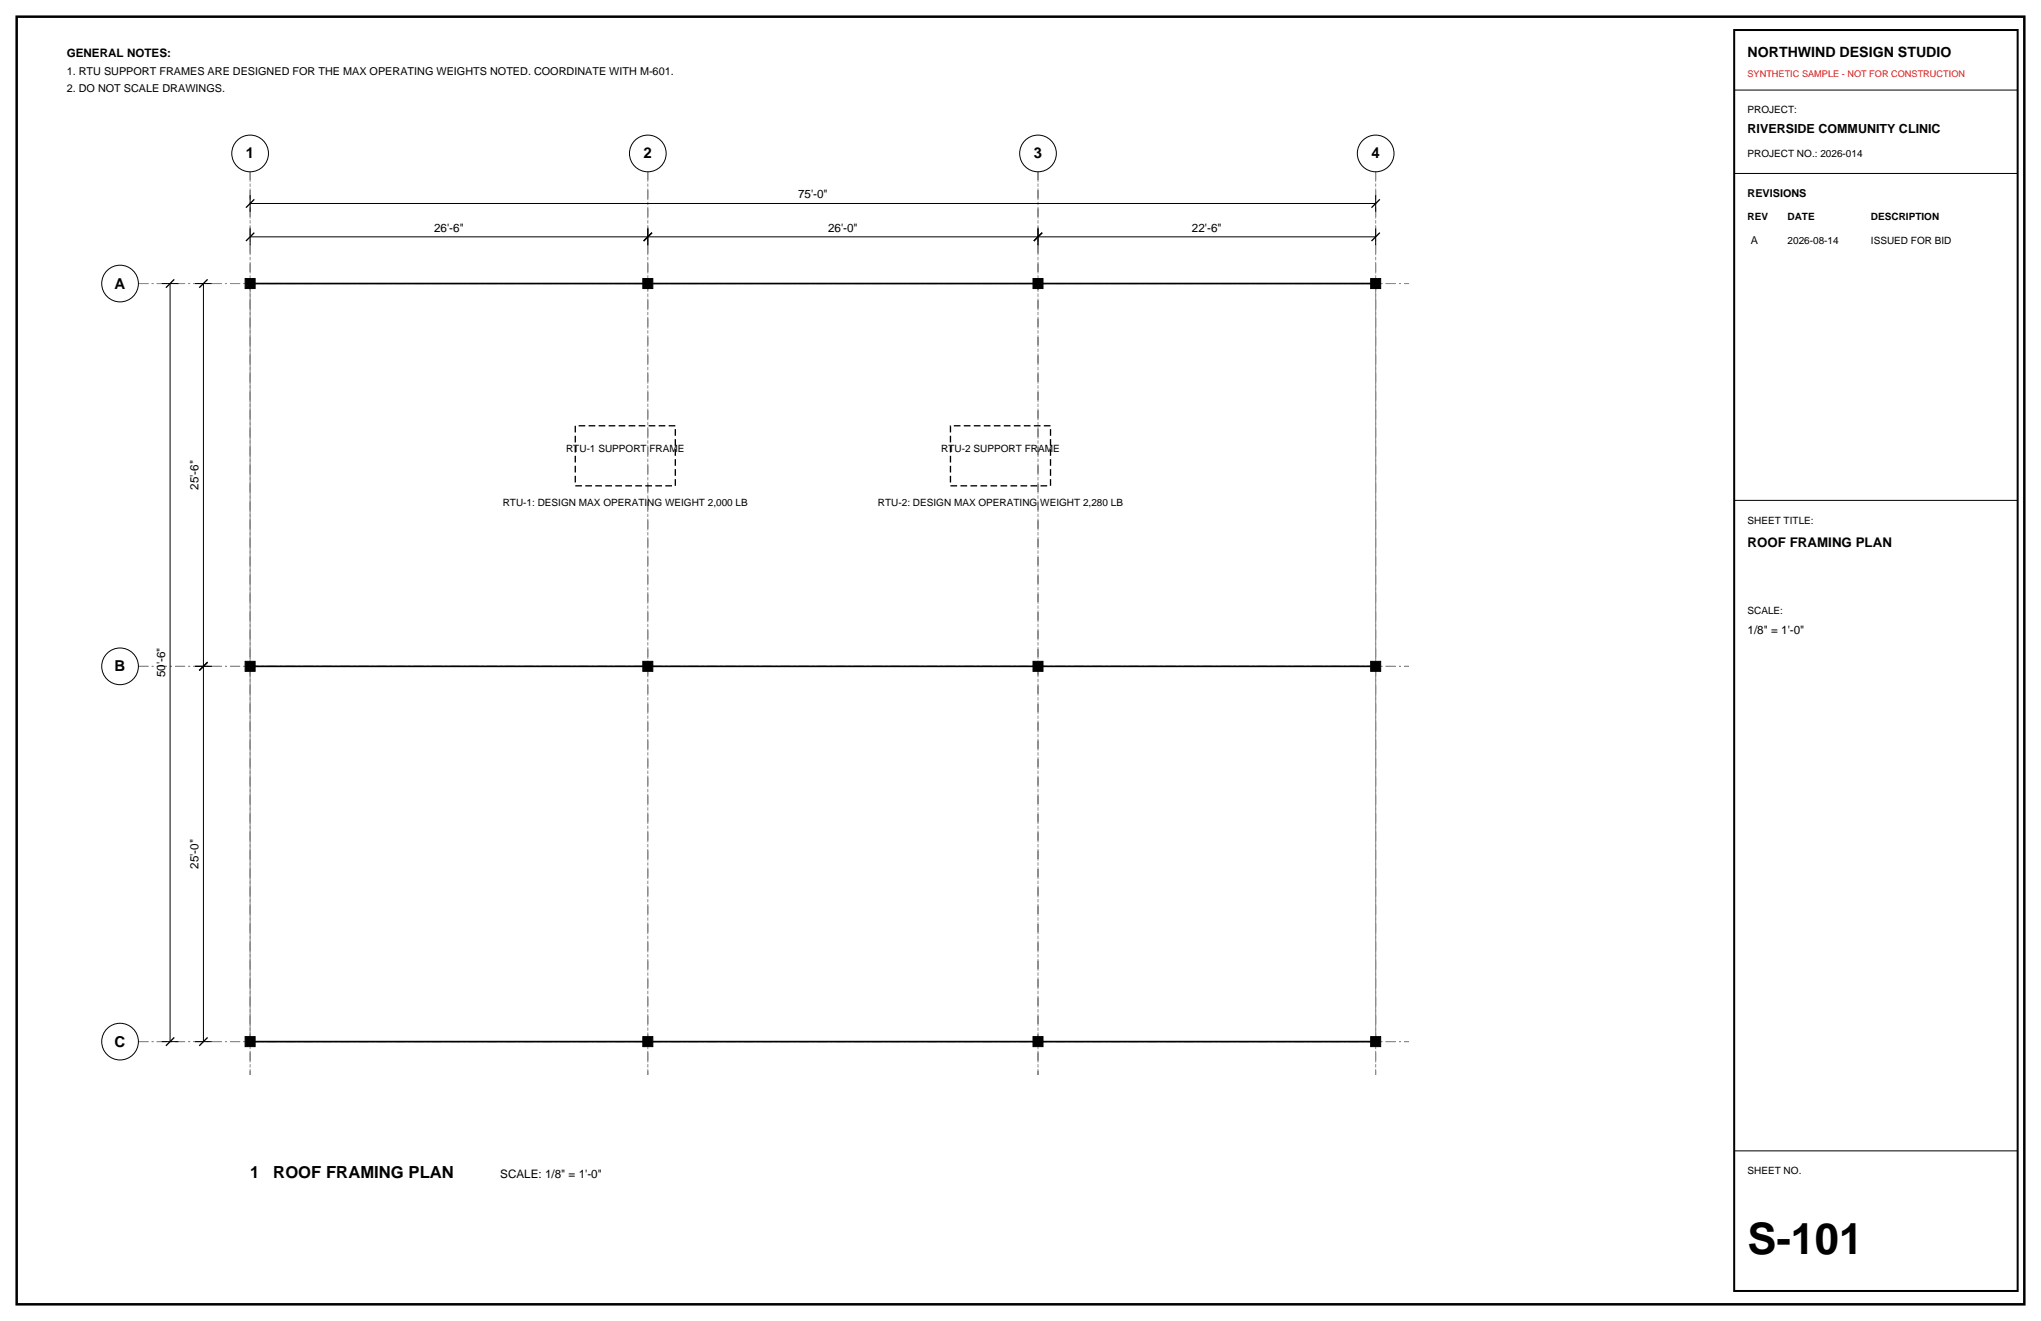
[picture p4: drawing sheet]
<svg xmlns="http://www.w3.org/2000/svg" width="432mm" height="279mm" viewBox="0 0 432 279" stroke-linecap="round" stroke-linejoin="round" font-family="sans-serif">
<defs><g id="words">
<text font-size="9.2" x="369.7" y="265.3">S-101</text>
<g font-size="3.5">
<text x="52.9" y="249.2">1</text>
<text x="57.8" y="249.2">ROOF FRAMING PLAN</text>
</g>
<g font-size="3.2">
<text x="52" y="33.5">1</text>
<text x="136.2" y="33.5">2</text>
<text x="218.7" y="33.5">3</text>
<text x="290.2" y="33.5">4</text>
<text x="24.3" y="61">A</text>
<text x="24.3" y="142">B</text>
<text x="24.3" y="221.4">C</text>
</g>
<text font-size="3" x="369.7" y="12">NORTHWIND DESIGN STUDIO</text>
<text font-size="2.8" x="369.7" y="115.7">ROOF FRAMING PLAN</text>
<text font-size="2.6" x="369.7" y="28.2">RIVERSIDE COMMUNITY CLINIC</text>
<g font-size="2.5">
<text x="14.1" y="12">GENERAL NOTES:</text>
<text x="168.8" y="42">75'-0&quot;</text>
<text x="91.8" y="49">26'-6&quot;</text>
<text x="175.2" y="49">26'-0&quot;</text>
<text x="252.2" y="49">22'-6&quot;</text>
<text x="42" y="103.6" transform="rotate(-90 42 103.6)">25'-6&quot;</text>
<text x="369.7" y="134.1">1/8&quot; = 1'-0&quot;</text>
<text x="34.9" y="143.3" transform="rotate(-90 34.9 143.3)">50'-6&quot;</text>
<text x="42" y="183.8" transform="rotate(-90 42 183.8)">25'-0&quot;</text>
<text x="105.8" y="249.2">SCALE: 1/8&quot; = 1'-0&quot;</text>
</g>
<g font-size="2.3">
<text x="14.1" y="15.9">1. RTU SUPPORT FRAMES ARE DESIGNED FOR THE MAX OPERATING WEIGHTS NOTED. COORDINATE WITH M-601.</text>
<text x="14.1" y="19.4">2. DO NOT SCALE DRAWINGS.</text>
<text x="369.7" y="41.6">REVISIONS</text>
<text x="370.4" y="51.5">A</text>
</g>
<g font-size="2.1">
<text x="369.7" y="24">PROJECT:</text>
<text x="369.7" y="33.2">PROJECT NO.: 2026-014</text>
<text x="369.7" y="46.6">REV</text>
<text x="378.2" y="46.6">DATE</text>
<text x="395.8" y="46.6">DESCRIPTION</text>
<text x="378.2" y="51.5">2026-08-14</text>
<text x="395.8" y="51.5">ISSUED FOR BID</text>
<text x="119.8" y="95.7">RTU-1 SUPPORT FRAME</text>
<text x="199.1" y="95.7">RTU-2 SUPPORT FRAME</text>
<text x="106.4" y="107">RTU-1: DESIGN MAX OPERATING WEIGHT 2,000 LB</text>
<text x="185.7" y="107">RTU-2: DESIGN MAX OPERATING WEIGHT 2,280 LB</text>
<text x="369.7" y="110.8">SHEET TITLE:</text>
<text x="369.7" y="129.8">SCALE:</text>
<text x="369.7" y="248.4">SHEET NO.</text>
</g>
<text font-size="1.9" fill="#d90d0d" x="369.7" y="16.2">SYNTHETIC SAMPLE - NOT FOR CONSTRUCTION</text>
</g></defs>
<path d="M3.5 3.5h424.8v272.4h-424.8z" fill="none" stroke="#000" stroke-width=".53"/>
<path d="M52.9 36.3v191.1zM137.1 36.3v191.1zM219.6 36.3v191.1zM291 36.3v191.1zM29.3 60h268.8zM29.3 140.9h268.8zM29.3 220.3h268.8z" fill="none" stroke="#8c8c8c" stroke-width=".21" stroke-dasharray="2.1 .7 .4 .7" stroke-linecap="butt"/>
<g fill="none" stroke="#000" stroke-width=".21">
<path d="M366.9 19.1h60zM366.9 36.7h60zM34.2 60h3.5zM36 60v160.3zM41.3 60h3.5zM43 60v80.9zM52.9 50.1h84.2zM52.9 48.3v3.6zM52.9 43h238.1zM52.9 41.3v3.5zM137.1 48.3v3.6zM137.1 50.1h82.5z"/>
<path d="M219.6 48.3v3.6zM219.6 50.1h71.4zM291 48.3v3.6zM291 41.3v3.5zM366.9 105.8h60zM41.3 140.9h3.5zM43 140.9v79.4zM34.2 220.3h3.5zM41.3 220.3h3.5zM366.9 243.4h60z"/>
<circle cx="52.9" cy="32.5" r="3.9"/>
<circle cx="137.1" cy="32.5" r="3.9"/>
<circle cx="219.6" cy="32.5" r="3.9"/>
<circle cx="291" cy="32.5" r="3.9"/>
<circle cx="25.4" cy="60" r="3.9"/>
<circle cx="25.4" cy="140.9" r="3.9"/>
<circle cx="25.4" cy="220.3" r="3.9"/>
</g>
<path d="M52 51l1.8-1.8zM52 43.9l1.8-1.7zM136.2 51l1.7-1.8zM218.7 51l1.8-1.8zM290.2 51l1.7-1.8zM290.2 43.9l1.7-1.7zM35.1 60.9l1.8-1.8zM42.2 60.9l1.7-1.8zM42.2 141.8l1.7-1.7zM36.9 219.4l-1.8 1.8zM42.2 221.2l1.7-1.8z" fill="none" stroke="#000" stroke-width=".28"/>
<path d="M52.9 60h238.1v160.3h-238.1z" fill="none" stroke="#8c8c8c" stroke-width=".21"/>
<path d="M51.9 58.9h2.1v2.1h-2.1zM136 58.9h2.1v2.1h-2.1zM218.5 58.9h2.2v2.1h-2.2zM290 58.9h2.1v2.1h-2.1zM51.9 139.9h2.1v2.1h-2.1zM136 139.9h2.1v2.1h-2.1zM218.5 139.9h2.2v2.1h-2.2zM290 139.9h2.1v2.1h-2.1zM51.9 219.3h2.1v2.1h-2.1zM136 219.3h2.1v2.1h-2.1zM218.5 219.3h2.2v2.1h-2.2zM290 219.3h2.1v2.1h-2.1z" fill="#000" stroke="#000" stroke-width=".21"/>
<path d="M52.9 60h238.1zM52.9 140.9h238.1zM52.9 220.3h238.1z" fill="none" stroke="#000" stroke-width=".35"/>
<path d="M121.7 90.1h21.2v12.7h-21.2zM201.1 90.1h21.1v12.7h-21.1z" fill="none" stroke="#000" stroke-width=".28" stroke-dasharray="1.4 .7" stroke-linecap="butt"/>
<path d="M366.9 6.4h60v266.6h-60z" fill="none" stroke="#000" stroke-width=".42"/>
<use href="#words"/>
</svg>
